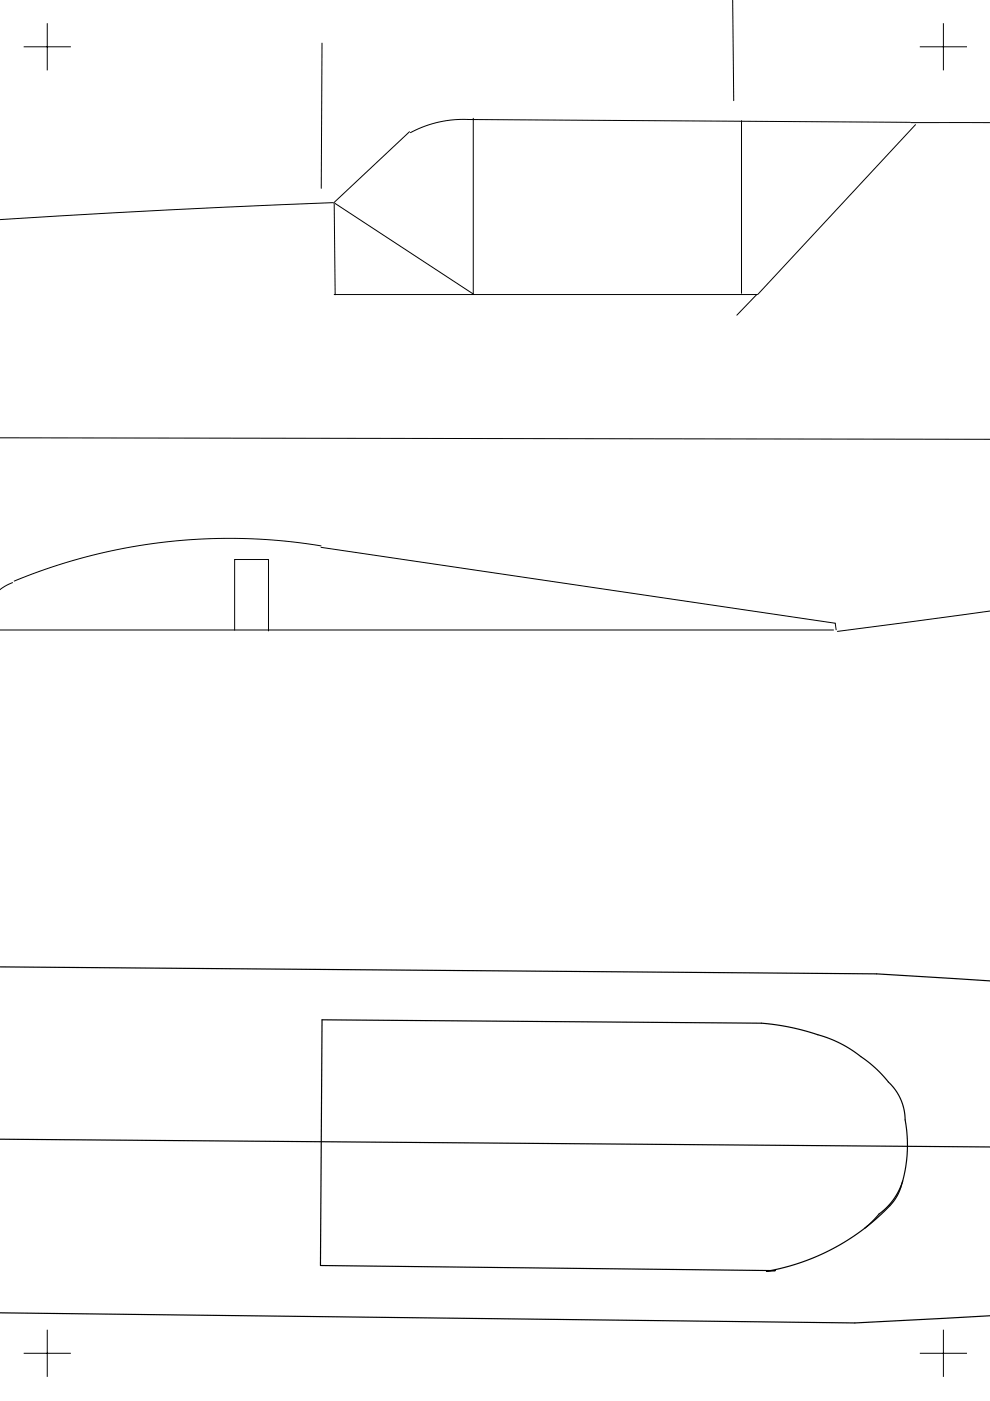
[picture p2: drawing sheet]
<svg xmlns="http://www.w3.org/2000/svg" width="210mm" height="297mm" viewBox="0 0 210 297" stroke-linecap="round" stroke-linejoin="round" font-family="sans-serif">
<g fill="none" stroke="#000" stroke-width=".21">
<path d="M155.3 -.1l.3 21.4M5 9.9h10M10 4.9v10M68.3 9.1l-.2 30.8M195 9.9h10M200 4.9v10M86.8 27.9l-16.1 15.2M99.2 25.3l93.8 .6M99.4 25.3l-3.2 .1-3.2 .5-3.1 .9-2.9 1.3M100.3 25.1v37.3M157.2 25.6v36.6M193.1 26h16.9"/>
<path d="M194.1 26.4l-33.4 36M70.6 43l-35 1.5-35.7 2.1M70.9 43.3l.2 19.2M71 43.1l29.4 19.3M70.9 62.4h89.7M160.4 62.5l-4.2 4.3M0 92.8l210 .3M68.1 115.7l-8.3-1-8.3-.5-8.3 .1-8.3 .6-8.3 1.3-8.1 1.8-8 2.4-7.5 2.8M68.1 116l109 16.1 .2 1.4M0 133.6h176.7M2.7 123.5l-1.4 .7-1.4 .8M49.8 133.6v-15h7.1v15.2"/>
<path d="M210 129.5l-32.4 4.4M5 286.9h10M10 281.9v10M195 286.9h10M200 281.9v10"/>
</g>
<path d="M0 205l185.9 1.5 24.1 1.5M68.3 216.2l93.2 .7 4.7 .6 4.7 1.1 5.7 1.9 2.1 1 2.2 1.3 3 2.2 2 1.7 3.2 3.5 1 1.3 1 1.8 .5 1.8 .7 5.8-.1 4.9-.9 4.8-.9 2.7-1.5 2.1-3.4 3.3-4 3-4.4 2.8-4.6 2.2-4.9 1.7-5.1 1.1 1.9-.1-96.5-1.1zM-.1 241.5l210.1 1.7M191.4 250.4l-1 2.4-1.4 2.1-5.7 5.5M0 278.3l181.3 2.2 28.7-1.5" fill="none" stroke="#000" stroke-width=".25"/>
</svg>
